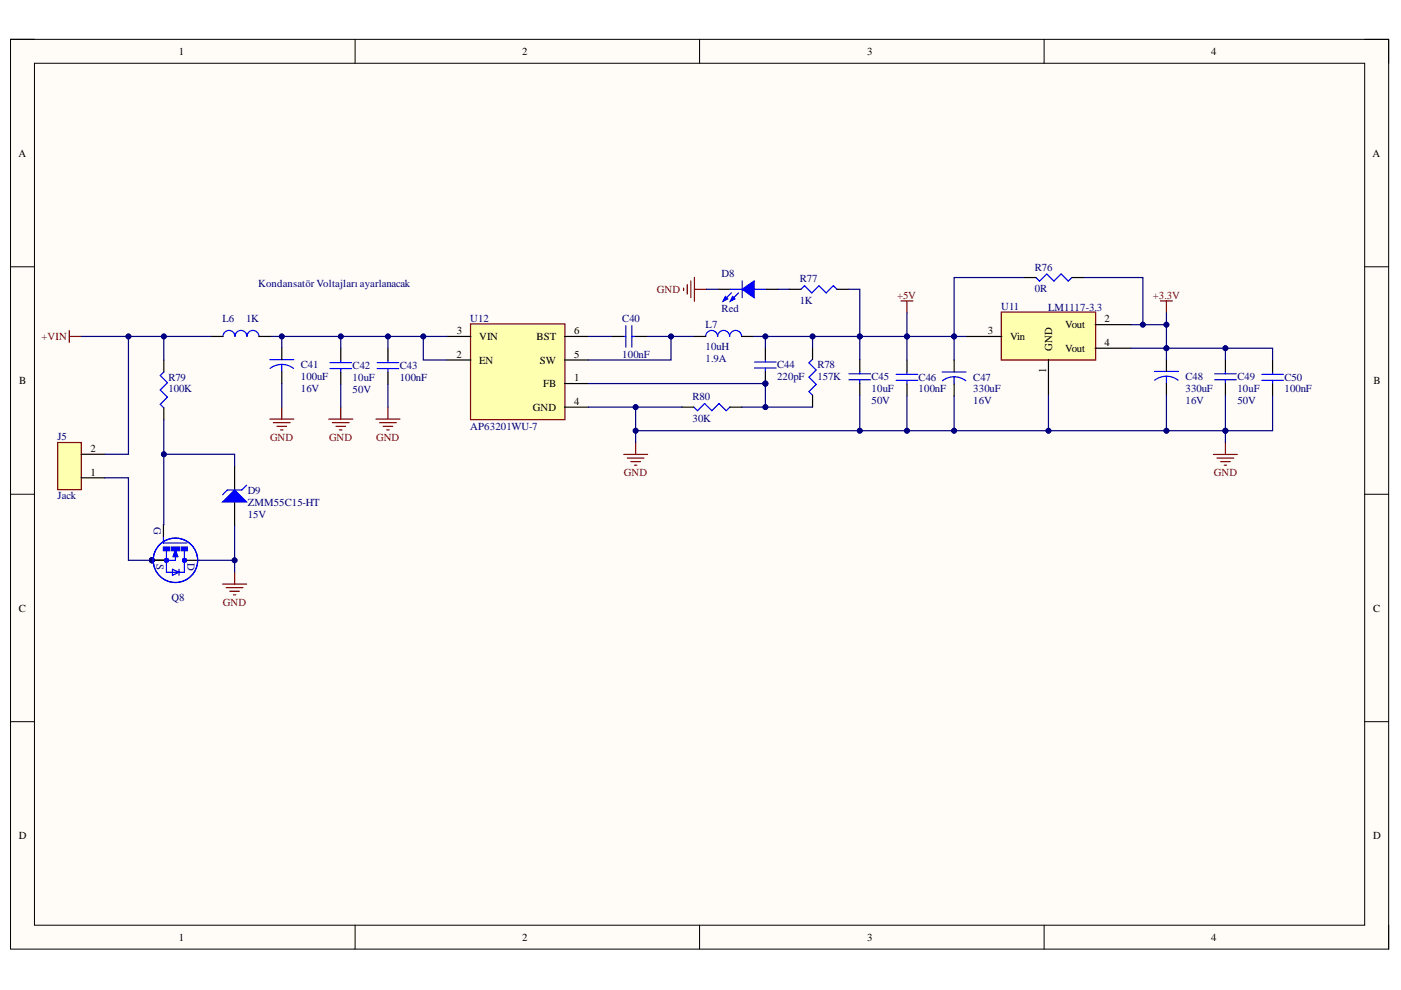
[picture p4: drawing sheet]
<svg xmlns="http://www.w3.org/2000/svg" width="297mm" height="210mm" viewBox="0 0 297 210" stroke-linecap="round" stroke-linejoin="round" font-family="sans-serif">
<defs><g id="words">
<g font-size="2.3">
<text x="37.9" y="11.7">1</text>
<text x="110.7" y="11.7">2</text>
<text x="183.9" y="11.7">3</text>
<text x="256.8" y="11.7">4</text>
<text x="3.9" y="33.3">A</text>
<text x="291" y="33.3">A</text>
<text x="96.8" y="70.9">3</text>
<text x="121.7" y="70.9">6</text>
<text x="209.4" y="70.9">3</text>
<text x="225.8" y="69.6">Vout</text>
<text x="234.2" y="68.3">2</text>
<text x="96.8" y="75.9">2</text>
<text x="101.6" y="72.1">VIN</text>
<text x="101.6" y="77.1">EN</text>
<text x="113.8" y="72.1">BST</text>
<text x="114.4" y="77.1">SW</text>
<text x="121.7" y="75.9">5</text>
<text x="214.1" y="72.1">Vin</text>
<text x="223.1" y="74.4" transform="rotate(-90 223.1 74.4)">GND</text>
<text x="225.8" y="74.6">Vout</text>
<text x="234.2" y="73.3">4</text>
<text x="4.1" y="81.4">B</text>
<text x="115.2" y="82.1">FB</text>
<text x="121.7" y="80.8">1</text>
<text x="221.8" y="79.1" transform="rotate(-90 221.8 79.1)">1</text>
<text x="291.2" y="81.4">B</text>
<text x="113" y="87.1">GND</text>
<text x="121.7" y="85.8">4</text>
<text x="19.2" y="95.8">2</text>
<text x="19.2" y="100.9">1</text>
<text x="4" y="129.7">C</text>
<text x="291.1" y="129.7">C</text>
<text x="4" y="177.9">D</text>
<text x="291.1" y="177.9">D</text>
<text x="37.9" y="199.5">1</text>
<text x="110.7" y="199.5">2</text>
<text x="183.9" y="199.5">3</text>
<text x="256.8" y="199.5">4</text>
</g>
<g font-size="2.3" fill="#000080">
<text x="153" y="58.8">D8</text>
<text x="169.6" y="59.8">R77</text>
<text x="219.4" y="57.4">R76</text>
<text x="54.7" y="60.8">Kondansatör Voltajları ayarlanacak</text>
<text x="169.6" y="64.5">1K</text>
<text x="212.3" y="65.7">U11</text>
<text x="219.4" y="61.9">0R</text>
<text x="222.3" y="65.9">LM1117-3.3</text>
<text x="47.2" y="68.3">L6</text>
<text x="52.2" y="68.3">1K</text>
<text x="99.7" y="68.2">U12</text>
<text x="131.9" y="68.3">C40</text>
<text x="149.6" y="69.6">L7</text>
<text x="153" y="66.2">Red</text>
<text x="131.9" y="75.9">100nF</text>
<text x="149.6" y="74.2">10uH</text>
<text x="149.6" y="76.7">1.9A</text>
<text x="173.3" y="78">R78</text>
<text x="35.7" y="83.2">100K</text>
<text x="35.7" y="80.7">R79</text>
<text x="63.8" y="80.6">100uF</text>
<text x="63.8" y="83.1">16V</text>
<text x="63.8" y="78.1">C41</text>
<text x="74.8" y="83.3">50V</text>
<text x="74.8" y="80.7">10uF</text>
<text x="74.8" y="78.1">C42</text>
<text x="84.7" y="80.7">100nF</text>
<text x="84.7" y="78.1">C43</text>
<text x="164.8" y="80.6">220pF</text>
<text x="164.8" y="78.1">C44</text>
<text x="173.3" y="80.5">157K</text>
<text x="184.8" y="83.1">10uF</text>
<text x="184.8" y="80.6">C45</text>
<text x="194.8" y="83.2">100nF</text>
<text x="194.8" y="80.7">C46</text>
<text x="206.4" y="83.2">330uF</text>
<text x="206.4" y="80.7">C47</text>
<text x="251.4" y="83.1">330uF</text>
<text x="251.4" y="80.6">C48</text>
<text x="262.3" y="83.1">10uF</text>
<text x="262.3" y="80.6">C49</text>
<text x="272.3" y="83.2">100nF</text>
<text x="272.3" y="80.7">C50</text>
<text x="146.8" y="89.4">30K</text>
<text x="146.8" y="84.8">R80</text>
<text x="184.8" y="85.7">50V</text>
<text x="206.4" y="85.7">16V</text>
<text x="251.4" y="85.7">16V</text>
<text x="262.3" y="85.7">50V</text>
<text x="12.2" y="93.3">J5</text>
<text x="99.7" y="91.1">AP63201WU-7</text>
<text x="12.2" y="105.9">Jack</text>
<text x="52.5" y="107.2">ZMM55C15-HT</text>
<text x="52.5" y="104.7">D9</text>
<text x="32.6" y="111.8" transform="rotate(90 32.6 111.8)">G</text>
<text x="52.5" y="109.7">15V</text>
<text x="33.2" y="119.5" transform="rotate(90 33.2 119.5)">S</text>
<text x="39.7" y="119.3" transform="rotate(90 39.7 119.3)">D</text>
<text x="36.4" y="127.5">Q8</text>
</g>
<g font-size="2.3" fill="#800000">
<text x="139.3" y="62.2">GND</text>
<text x="190.2" y="63.4">+5V</text>
<text x="244.4" y="63.4">+3.3V</text>
<text x="8.8" y="72.1">+VIN</text>
<text x="57.3" y="93.4">GND</text>
<text x="69.8" y="93.4">GND</text>
<text x="79.8" y="93.4">GND</text>
<text x="132.3" y="101">GND</text>
<text x="257.4" y="101">GND</text>
<text x="47.3" y="128.4">GND</text>
</g>
</g></defs>
<path d="M2.2 8.3h292.2v192.9h-292.2z" fill-rule="evenodd" fill="#fffcf8"/>
<path d="M2.2 8.3h292.2v192.9h-292.2z" fill="none" stroke="#000" stroke-width=".21"/>
<path d="M7.3 13.4h282v182.8h-282z" fill-rule="evenodd" fill="#fffcf8"/>
<g fill="none" stroke="#000" stroke-width=".21">
<path d="M2.2 8.3h5.1M7.3 13.4h282v182.8h-282zM75.3 8.3v5.1M148.3 8.3v5.1M221.4 8.3v5.1M289.3 8.3h5.1v5.1M2.2 56.6h5.1M289.3 56.6h5.1M2.2 104.8h5.1M289.3 104.8h5.1M2.2 153h5.1M289.3 153h5.1"/>
<path d="M75.3 196.2v5M148.3 196.2v5M221.4 196.2v5M294.4 196.2v5"/>
</g>
<path d="M246 63.8h2.6M247.3 63.8v2.5" fill="none" stroke="#800000" stroke-width=".25"/>
<path d="M212.3 66.2h20v10.1h-20z" fill-rule="evenodd" fill="#ffffb0"/>
<path d="M212.3 66.2h20v10.1h-20z" fill="none" stroke="#800000" stroke-width=".25"/>
<path d="M167.3 61.3h2.5M177.4 61.3h2.6M202.3 76.3v2.6M204.8 71.3h7.6M222.3 76.2v7.6M232.2 68.8h7.6M232.2 73.8h7.6M202.3 81.4v2.5" fill="none" stroke="#000" stroke-width=".25"/>
<path d="M157.4 59.6v3.5M159.9 61.3h2.5M169.8 61.3l.8-.7 1.5 1.5 1.5-1.5 1.6 1.5 1.5-1.5 .7 .7M199.8 78.9h5M202.3 79.9l1.5 .3 1 .5M202.3 79.9l-1.6 .3-.9 .5M202.3 79.9v1.5" fill="none" stroke="#00f" stroke-width=".25"/>
<path d="M157.4 61.3l2.5-1.7v3.5z" fill-rule="evenodd" fill="#00f"/>
<path d="M157.4 61.3l2.5-1.7v3.5z" fill="none" stroke="#00f" stroke-width=".25"/>
<path d="M153.8 62.9l.5 .5-1 .5z" fill-rule="evenodd" fill="#00f"/>
<path d="M153.8 62.9l.5 .5-1 .5z" fill="none" stroke="#00f" stroke-width=".25"/>
<path d="M155.3 62.9l.5 .5-1 .5z" fill-rule="evenodd" fill="#00f"/>
<path d="M154.8 61.3h2.6M155.1 62.1l-1.6 1.5M155.3 62.9l.5 .5-1 .5zM156.6 62.1l-1.5 1.5" fill="none" stroke="#00f" stroke-width=".25"/>
<path d="M152.3 61.3h2.5M162.4 61.3h2.6" fill="none" stroke="#000" stroke-width=".25"/>
<path d="M146.5 59.6v3.5M147.2 58.8v5.1M144.9 61.1v.5M145.7 60.3v2.1M147.2 61.3h2.6" fill="none" stroke="#800000" stroke-width=".25"/>
<path d="M99.8 68.7h20v20.3h-20z" fill-rule="evenodd" fill="#ffffb0"/>
<g fill="none" stroke="#800000" stroke-width=".25">
<path d="M99.8 68.7h20v20.3h-20zM57.2 88.9h5.1M58 89.6h3.5M58.7 90.4h2.1M59.5 91.1h.5M59.7 86.3v2.6M69.7 88.9h5.1M70.5 89.6h3.5M71.2 90.4h2.1M72 91.1h.5M72.2 86.3v2.6M79.7 88.9h5.1"/>
<path d="M80.5 89.6h3.5M81.2 90.4h2.1M82 91.1h.5M82.2 86.3v2.6M132.2 96.4h5.1M133 97.1h3.5M133.7 97.9h2.1M134.5 98.6h.5M134.8 93.8v2.6"/>
</g>
<g fill="none" stroke="#000" stroke-width=".25">
<path d="M59.7 73.7v2.5M59.7 78.8v2.5M72.2 73.8v2.6M72.2 78.9v2.5M82.2 73.8v2.6M82.2 78.9v2.5M94.8 71.3h5M94.8 76.3h5M119.7 71.3h5.1M119.7 76.3h5.1M129.6 71.3h2.6M134.7 71.3h2.6"/>
<path d="M147.1 71.3h2.5M157.2 71.3h2.6M119.7 81.3h5.1M119.7 86.3h5.1"/>
</g>
<g fill="none" stroke="#00f" stroke-width=".25">
<path d="M57.2 76.2h5.1M59.7 77.3l1.6 .3 .9 .5M59.7 77.3l-1.5 .3-.9 .5M59.7 77.3v1.5M70 78.1h4.5M70 76.9h4.5M72.2 76.4v.5M72.2 78.1v.8M80 78.1h4.5M80 76.9h4.5M82.2 76.4v.5M82.2 78.1v.8"/>
<path d="M132.2 71.3h.5M132.7 69v4.6M134 71.3h.7M134 69v4.6M149.6 71.3a1.27 1.27 0 0 1 1.3-1.2 1.27 1.27 0 0 1 1.3 1.2 1.27 1.27 0 0 1 1.2-1.2 1.27 1.27 0 0 1 1.3 1.2 1.27 1.27 0 0 1 1.3-1.2 1.27 1.27 0 0 1 1.2 1.2"/>
</g>
<circle cx="162.3" cy="81.3" r=".51" fill="#000080"/>
<circle cx="162.3" cy="81.3" r=".51" fill="none" stroke="#000080" stroke-width=".21"/>
<path d="M160 78h4.6M160 76.8h4.6M162.3 76.2v.6M162.3 78v.8" fill="none" stroke="#00f" stroke-width=".25"/>
<path d="M162.3 73.7v2.5M162.3 78.8v2.5" fill="none" stroke="#000" stroke-width=".25"/>
<circle cx="162.3" cy="81.3" r=".51" fill="#000080"/>
<circle cx="162.3" cy="81.3" r=".51" fill="none" stroke="#000080" stroke-width=".21"/>
<g fill="none" stroke="#00f" stroke-width=".25">
<path d="M219.6 58.8l.8 .8 1.5-1.5 1.5 1.5 1.6-1.5 1.5 1.5 .8-.8M47.3 71.3a1.27 1.27 0 0 1 1.2-1.2 1.27 1.27 0 0 1 1.3 1.2 1.27 1.27 0 0 1 1.3-1.2 1.27 1.27 0 0 1 1.3 1.2 1.27 1.27 0 0 1 1.2-1.2 1.27 1.27 0 0 1 1.3 1.2M172.3 76.2l-.8 .7 1.5 1.6-1.5 1.5 1.5 1.5-1.5 1.5 .8 .8M180 79.3h4.6M182.3 78.8v.5M190 79.4h4.6M192.3 78.9v.5M244.8 78.8h5M247.3 79.8l1.6 .3 .9 .5M247.3 79.8l-1.1 .1-1.4 .7M247.3 79.8v1.5M257.5 79.3h4.6"/>
<path d="M259.8 78.8v.5M267.5 79.4h4.6M269.8 78.9v.5M147.1 86.3l.8 .8 1.5-1.5 1.5 1.5 1.5-1.5 1.6 1.5 .7-.8M180 80.5h4.6M182.3 80.5v.8M190 80.6h4.6M192.3 80.6v.8M257.5 80.5h4.6M259.8 80.5v.8M267.5 80.6h4.6M269.8 80.6v.8"/>
</g>
<g fill="none" stroke="#000" stroke-width=".25">
<path d="M217.1 58.8h2.5M227.3 58.8h2.5M44.7 71.3h2.6M54.9 71.3h2.5M172.3 73.6v2.6M182.3 76.2v2.6M192.3 76.3v2.6M247.3 76.2v2.6M259.8 76.2v2.6M269.8 76.3v2.6M49.7 98.8v5.1M144.6 86.3h2.5"/>
<path d="M154.7 86.3h2.6M172.3 83.8v2.5M182.3 81.3v2.5M192.3 81.4v2.5M247.3 81.3v2.5M259.8 81.3v2.5M269.8 81.4v2.5M49.7 106.4v5.1"/>
</g>
<path d="M14.7 70.1v2.5M14.7 71.3h2.5M191 63.8h2.6M192.3 63.8v2.5M257.3 96.4h5M258 97.1h3.6M258.8 97.9h2M259.6 98.6h.5M259.8 93.8v2.6" fill="none" stroke="#800000" stroke-width=".25"/>
<path d="M47.2 106.4l2.5-2.5 2.6 2.5z" fill="#00f"/>
<path d="M34.7 78.9l-.7 .7 1.5 1.6-1.5 1.5 1.5 1.5-1.5 1.5 .7 .8M47.2 106.4l2.5-2.5 2.6 2.5zM52.3 102.9l-1 1h-3.1l-1 1" fill="none" stroke="#00f" stroke-width=".25"/>
<path d="M34.7 76.3v2.6M34.7 86.5v2.5" fill="none" stroke="#000" stroke-width=".25"/>
<path d="M47.2 123.8h5.1M48 124.6h3.5M48.7 125.4h2.1M49.5 126.1h.5M49.7 121.3v2.5" fill="none" stroke="#800000" stroke-width=".25"/>
<circle cx="32.2" cy="118.8" r=".51" fill="#000080"/>
<circle cx="32.2" cy="118.8" r=".51" fill="none" stroke="#000080" stroke-width=".21"/>
<circle cx="32.2" cy="118.8" r=".51" fill="#000080"/>
<circle cx="32.2" cy="118.8" r=".51" fill="none" stroke="#000080" stroke-width=".21"/>
<circle cx="32.2" cy="118.8" r=".51" fill="#000080"/>
<circle cx="32.2" cy="118.8" r=".51" fill="none" stroke="#000080" stroke-width=".21"/>
<path d="M36.3 116h1.8v.8h-1.8z" fill-rule="evenodd" fill="#00f"/>
<path d="M36.3 116h1.8v.8h-1.8z" fill="none" stroke="#00f" stroke-width=".25"/>
<path d="M34.6 116h1.3v.8h-1.3z" fill-rule="evenodd" fill="#00f"/>
<path d="M34.6 116h1.3v.8h-1.3z" fill="none" stroke="#00f" stroke-width=".25"/>
<path d="M38.5 116h1.2v.8h-1.2z" fill-rule="evenodd" fill="#00f"/>
<path d="M34.7 113.7v1.4h4.9M35.2 118.8h.1M35.3 116.8v4.5h3.8v-4.5M37.2 116.5v2.3h-1.8M37.2 116.5l.5 1.5h-1zM37.2 116.5l.3 1.4M37.2 116.9l.3 1M37.5 117.7l-.3-.9-.3 1.1h.6M38.5 116h1.2v.8h-1.2zM39.1 118.8h.1M36.6 120.7l1.4 .6-1.4 .7zM38 120.7v1.3" fill="none" stroke="#00f" stroke-width=".25"/>
<g fill="none" stroke="#00f" stroke-width=".76">
<circle cx="35.3" cy="118.8" r=".13"/>
<circle cx="39.1" cy="118.8" r=".13"/>
</g>
<path d="M32.2 118.8h2.5M34.7 111.2v2.5M39.7 118.8h2.5" fill="none" stroke="#000" stroke-width=".25"/>
<circle cx="32.2" cy="118.8" r=".51" fill="#000080"/>
<circle cx="32.2" cy="118.8" r=".51" fill="none" stroke="#000080" stroke-width=".21"/>
<path d="M32.2 118.8h2.5" fill="none" stroke="#000" stroke-width=".25"/>
<circle cx="32.2" cy="118.8" r=".51" fill="#000080"/>
<circle cx="32.2" cy="118.8" r=".51" fill="none" stroke="#000080" stroke-width=".21"/>
<path d="M32.2 118.8h2.5" fill="none" stroke="#000" stroke-width=".25"/>
<circle cx="32.2" cy="118.8" r=".51" fill="#000080"/>
<circle cx="32.2" cy="118.8" r=".51" fill="none" stroke="#000080" stroke-width=".21"/>
<circle cx="37.2" cy="118.8" r="4.7" fill="none" stroke="#00f" stroke-width=".25"/>
<path d="M12.2 93.8h5v10h-5z" fill-rule="evenodd" fill="#ffffb0"/>
<path d="M12.2 93.8h5v10h-5z" fill="none" stroke="#800000" stroke-width=".25"/>
<path d="M17.2 96.3h5M17.2 101.3h5" fill="none" stroke="#000" stroke-width=".25"/>
<path d="M239.8 73.8h7.5v2.4" fill="none" stroke="#000080" stroke-width=".25"/>
<circle cx="247.3" cy="73.8" r=".51" fill="#000080"/>
<circle cx="247.3" cy="73.8" r=".51" fill="none" stroke="#000080" stroke-width=".21"/>
<path d="M239.8 68.8h7.5v5" fill="none" stroke="#000080" stroke-width=".25"/>
<circle cx="242.3" cy="68.8" r=".51" fill="#000080"/>
<circle cx="242.3" cy="68.8" r=".51" fill="none" stroke="#000080" stroke-width=".21"/>
<circle cx="247.3" cy="68.8" r=".51" fill="#000080"/>
<circle cx="247.3" cy="68.8" r=".51" fill="none" stroke="#000080" stroke-width=".21"/>
<circle cx="247.3" cy="73.8" r=".51" fill="#000080"/>
<circle cx="247.3" cy="73.8" r=".51" fill="none" stroke="#000080" stroke-width=".21"/>
<path d="M247.3 66.3v2.5" fill="none" stroke="#000080" stroke-width=".25"/>
<circle cx="247.3" cy="68.8" r=".51" fill="#000080"/>
<circle cx="247.3" cy="68.8" r=".51" fill="none" stroke="#000080" stroke-width=".21"/>
<path d="M149.8 61.3h2.5M165 61.3h2.3M222.3 83.8v7.5h47.5v-7.4" fill="none" stroke="#000080" stroke-width=".25"/>
<circle cx="259.8" cy="91.3" r=".51" fill="#000080"/>
<circle cx="259.8" cy="91.3" r=".51" fill="none" stroke="#000080" stroke-width=".21"/>
<circle cx="247.3" cy="91.3" r=".51" fill="#000080"/>
<circle cx="247.3" cy="91.3" r=".51" fill="none" stroke="#000080" stroke-width=".21"/>
<circle cx="222.3" cy="91.3" r=".51" fill="#000080"/>
<circle cx="222.3" cy="91.3" r=".51" fill="none" stroke="#000080" stroke-width=".21"/>
<path d="M259.8 83.8v7.5" fill="none" stroke="#000080" stroke-width=".25"/>
<circle cx="259.8" cy="91.3" r=".51" fill="#000080"/>
<circle cx="259.8" cy="91.3" r=".51" fill="none" stroke="#000080" stroke-width=".21"/>
<path d="M124.8 71.3h4.8M159.8 71.3h2.5v2.4M59.7 81.3v5M72.2 81.4v4.9M82.2 81.4v4.9" fill="none" stroke="#000080" stroke-width=".25"/>
<circle cx="162.3" cy="71.3" r=".51" fill="#000080"/>
<circle cx="162.3" cy="71.3" r=".51" fill="none" stroke="#000080" stroke-width=".21"/>
<path d="M182.3 71.3h10v5" fill="none" stroke="#000080" stroke-width=".25"/>
<circle cx="182.3" cy="71.3" r=".51" fill="#000080"/>
<circle cx="182.3" cy="71.3" r=".51" fill="none" stroke="#000080" stroke-width=".21"/>
<circle cx="192.3" cy="71.3" r=".51" fill="#000080"/>
<circle cx="192.3" cy="71.3" r=".51" fill="none" stroke="#000080" stroke-width=".21"/>
<path d="M192.3 71.3h12.5" fill="none" stroke="#000080" stroke-width=".25"/>
<circle cx="192.3" cy="71.3" r=".51" fill="#000080"/>
<circle cx="192.3" cy="71.3" r=".51" fill="none" stroke="#000080" stroke-width=".21"/>
<circle cx="202.3" cy="71.3" r=".51" fill="#000080"/>
<circle cx="202.3" cy="71.3" r=".51" fill="none" stroke="#000080" stroke-width=".21"/>
<path d="M162.3 71.3h20v4.9" fill="none" stroke="#000080" stroke-width=".25"/>
<circle cx="162.3" cy="71.3" r=".51" fill="#000080"/>
<circle cx="162.3" cy="71.3" r=".51" fill="none" stroke="#000080" stroke-width=".21"/>
<circle cx="172.3" cy="71.3" r=".51" fill="#000080"/>
<circle cx="172.3" cy="71.3" r=".51" fill="none" stroke="#000080" stroke-width=".21"/>
<circle cx="182.3" cy="71.3" r=".51" fill="#000080"/>
<circle cx="182.3" cy="71.3" r=".51" fill="none" stroke="#000080" stroke-width=".21"/>
<path d="M202.3 71.3v5" fill="none" stroke="#000080" stroke-width=".25"/>
<circle cx="202.3" cy="71.3" r=".51" fill="#000080"/>
<circle cx="202.3" cy="71.3" r=".51" fill="none" stroke="#000080" stroke-width=".21"/>
<path d="M157.3 86.3h15" fill="none" stroke="#000080" stroke-width=".25"/>
<circle cx="162.3" cy="86.3" r=".51" fill="#000080"/>
<circle cx="162.3" cy="86.3" r=".51" fill="none" stroke="#000080" stroke-width=".21"/>
<path d="M172.3 71.3v2.3" fill="none" stroke="#000080" stroke-width=".25"/>
<circle cx="172.3" cy="71.3" r=".51" fill="#000080"/>
<circle cx="172.3" cy="71.3" r=".51" fill="none" stroke="#000080" stroke-width=".21"/>
<path d="M137.3 71.3h5v5h-17.5" fill="none" stroke="#000080" stroke-width=".25"/>
<circle cx="142.3" cy="71.3" r=".51" fill="#000080"/>
<circle cx="142.3" cy="71.3" r=".51" fill="none" stroke="#000080" stroke-width=".21"/>
<path d="M142.3 71.3h4.8" fill="none" stroke="#000080" stroke-width=".25"/>
<circle cx="142.3" cy="71.3" r=".51" fill="#000080"/>
<circle cx="142.3" cy="71.3" r=".51" fill="none" stroke="#000080" stroke-width=".21"/>
<path d="M124.8 81.3h37.5" fill="none" stroke="#000080" stroke-width=".25"/>
<circle cx="162.3" cy="81.3" r=".51" fill="#000080"/>
<circle cx="162.3" cy="81.3" r=".51" fill="none" stroke="#000080" stroke-width=".21"/>
<path d="M124.8 86.3h19.8" fill="none" stroke="#000080" stroke-width=".25"/>
<circle cx="134.8" cy="86.3" r=".51" fill="#000080"/>
<circle cx="134.8" cy="86.3" r=".51" fill="none" stroke="#000080" stroke-width=".21"/>
<path d="M162.3 81.3v5" fill="none" stroke="#000080" stroke-width=".25"/>
<circle cx="162.3" cy="81.3" r=".51" fill="#000080"/>
<circle cx="162.3" cy="81.3" r=".51" fill="none" stroke="#000080" stroke-width=".21"/>
<circle cx="162.3" cy="86.3" r=".51" fill="#000080"/>
<circle cx="162.3" cy="86.3" r=".51" fill="none" stroke="#000080" stroke-width=".21"/>
<path d="M192.3 83.9v7.4" fill="none" stroke="#000080" stroke-width=".25"/>
<circle cx="192.3" cy="91.3" r=".51" fill="#000080"/>
<circle cx="192.3" cy="91.3" r=".51" fill="none" stroke="#000080" stroke-width=".21"/>
<path d="M202.3 91.3h20" fill="none" stroke="#000080" stroke-width=".25"/>
<circle cx="202.3" cy="91.3" r=".51" fill="#000080"/>
<circle cx="202.3" cy="91.3" r=".51" fill="none" stroke="#000080" stroke-width=".21"/>
<circle cx="222.3" cy="91.3" r=".51" fill="#000080"/>
<circle cx="222.3" cy="91.3" r=".51" fill="none" stroke="#000080" stroke-width=".21"/>
<path d="M182.3 83.8v7.5h20v-7.4" fill="none" stroke="#000080" stroke-width=".25"/>
<circle cx="182.3" cy="91.3" r=".51" fill="#000080"/>
<circle cx="182.3" cy="91.3" r=".51" fill="none" stroke="#000080" stroke-width=".21"/>
<circle cx="192.3" cy="91.3" r=".51" fill="#000080"/>
<circle cx="192.3" cy="91.3" r=".51" fill="none" stroke="#000080" stroke-width=".21"/>
<circle cx="202.3" cy="91.3" r=".51" fill="#000080"/>
<circle cx="202.3" cy="91.3" r=".51" fill="none" stroke="#000080" stroke-width=".21"/>
<path d="M134.8 86.3v5h47.5" fill="none" stroke="#000080" stroke-width=".25"/>
<circle cx="134.8" cy="86.3" r=".51" fill="#000080"/>
<circle cx="134.8" cy="86.3" r=".51" fill="none" stroke="#000080" stroke-width=".21"/>
<circle cx="134.8" cy="91.3" r=".51" fill="#000080"/>
<circle cx="134.8" cy="91.3" r=".51" fill="none" stroke="#000080" stroke-width=".21"/>
<circle cx="182.3" cy="91.3" r=".51" fill="#000080"/>
<circle cx="182.3" cy="91.3" r=".51" fill="none" stroke="#000080" stroke-width=".21"/>
<path d="M134.8 91.3v2.5" fill="none" stroke="#000080" stroke-width=".25"/>
<circle cx="134.8" cy="91.3" r=".51" fill="#000080"/>
<circle cx="134.8" cy="91.3" r=".51" fill="none" stroke="#000080" stroke-width=".21"/>
<path d="M94.8 71.3h-35.1v2.4" fill="none" stroke="#000080" stroke-width=".25"/>
<circle cx="89.8" cy="71.3" r=".51" fill="#000080"/>
<circle cx="89.8" cy="71.3" r=".51" fill="none" stroke="#000080" stroke-width=".21"/>
<circle cx="82.2" cy="71.3" r=".51" fill="#000080"/>
<circle cx="82.2" cy="71.3" r=".51" fill="none" stroke="#000080" stroke-width=".21"/>
<circle cx="72.2" cy="71.3" r=".51" fill="#000080"/>
<circle cx="72.2" cy="71.3" r=".51" fill="none" stroke="#000080" stroke-width=".21"/>
<circle cx="59.7" cy="71.3" r=".51" fill="#000080"/>
<circle cx="59.7" cy="71.3" r=".51" fill="none" stroke="#000080" stroke-width=".21"/>
<path d="M72.2 71.3v2.5" fill="none" stroke="#000080" stroke-width=".25"/>
<circle cx="72.2" cy="71.3" r=".51" fill="#000080"/>
<circle cx="72.2" cy="71.3" r=".51" fill="none" stroke="#000080" stroke-width=".21"/>
<path d="M82.2 71.3v2.5" fill="none" stroke="#000080" stroke-width=".25"/>
<circle cx="82.2" cy="71.3" r=".51" fill="#000080"/>
<circle cx="82.2" cy="71.3" r=".51" fill="none" stroke="#000080" stroke-width=".21"/>
<path d="M89.8 71.3v5h5" fill="none" stroke="#000080" stroke-width=".25"/>
<circle cx="89.8" cy="71.3" r=".51" fill="#000080"/>
<circle cx="89.8" cy="71.3" r=".51" fill="none" stroke="#000080" stroke-width=".21"/>
<path d="M180 61.3h2.3v10" fill="none" stroke="#000080" stroke-width=".25"/>
<circle cx="182.3" cy="71.3" r=".51" fill="#000080"/>
<circle cx="182.3" cy="71.3" r=".51" fill="none" stroke="#000080" stroke-width=".21"/>
<path d="M192.3 66.3v5" fill="none" stroke="#000080" stroke-width=".25"/>
<circle cx="192.3" cy="71.3" r=".51" fill="#000080"/>
<circle cx="192.3" cy="71.3" r=".51" fill="none" stroke="#000080" stroke-width=".21"/>
<path d="M259.8 73.8v2.4" fill="none" stroke="#000080" stroke-width=".25"/>
<circle cx="259.8" cy="73.8" r=".51" fill="#000080"/>
<circle cx="259.8" cy="73.8" r=".51" fill="none" stroke="#000080" stroke-width=".21"/>
<path d="M247.3 73.8h22.5v2.5" fill="none" stroke="#000080" stroke-width=".25"/>
<circle cx="259.8" cy="73.8" r=".51" fill="#000080"/>
<circle cx="259.8" cy="73.8" r=".51" fill="none" stroke="#000080" stroke-width=".21"/>
<circle cx="247.3" cy="73.8" r=".51" fill="#000080"/>
<circle cx="247.3" cy="73.8" r=".51" fill="none" stroke="#000080" stroke-width=".21"/>
<path d="M259.8 91.3v2.5" fill="none" stroke="#000080" stroke-width=".25"/>
<circle cx="259.8" cy="91.3" r=".51" fill="#000080"/>
<circle cx="259.8" cy="91.3" r=".51" fill="none" stroke="#000080" stroke-width=".21"/>
<path d="M247.3 83.8v7.5" fill="none" stroke="#000080" stroke-width=".25"/>
<circle cx="247.3" cy="91.3" r=".51" fill="#000080"/>
<circle cx="247.3" cy="91.3" r=".51" fill="none" stroke="#000080" stroke-width=".21"/>
<path d="M229.8 58.8h12.5v10" fill="none" stroke="#000080" stroke-width=".25"/>
<circle cx="242.3" cy="68.8" r=".51" fill="#000080"/>
<circle cx="242.3" cy="68.8" r=".51" fill="none" stroke="#000080" stroke-width=".21"/>
<path d="M217.1 58.8h-14.8v12.5" fill="none" stroke="#000080" stroke-width=".25"/>
<circle cx="202.3" cy="71.3" r=".51" fill="#000080"/>
<circle cx="202.3" cy="71.3" r=".51" fill="none" stroke="#000080" stroke-width=".21"/>
<path d="M17.2 71.3h27.5" fill="none" stroke="#000080" stroke-width=".25"/>
<circle cx="27.2" cy="71.3" r=".51" fill="#000080"/>
<circle cx="27.2" cy="71.3" r=".51" fill="none" stroke="#000080" stroke-width=".21"/>
<circle cx="34.7" cy="71.3" r=".51" fill="#000080"/>
<circle cx="34.7" cy="71.3" r=".51" fill="none" stroke="#000080" stroke-width=".21"/>
<path d="M57.4 71.3h2.3" fill="none" stroke="#000080" stroke-width=".25"/>
<circle cx="59.7" cy="71.3" r=".51" fill="#000080"/>
<circle cx="59.7" cy="71.3" r=".51" fill="none" stroke="#000080" stroke-width=".21"/>
<path d="M49.7 111.5v7.3h-7.5" fill="none" stroke="#000080" stroke-width=".25"/>
<circle cx="49.7" cy="118.8" r=".51" fill="#000080"/>
<circle cx="49.7" cy="118.8" r=".51" fill="none" stroke="#000080" stroke-width=".21"/>
<path d="M49.7 118.8v2.5" fill="none" stroke="#000080" stroke-width=".25"/>
<circle cx="49.7" cy="118.8" r=".51" fill="#000080"/>
<circle cx="49.7" cy="118.8" r=".51" fill="none" stroke="#000080" stroke-width=".21"/>
<path d="M34.7 96.3h15v2.5" fill="none" stroke="#000080" stroke-width=".25"/>
<circle cx="34.7" cy="96.3" r=".51" fill="#000080"/>
<circle cx="34.7" cy="96.3" r=".51" fill="none" stroke="#000080" stroke-width=".21"/>
<path d="M34.7 71.3v5" fill="none" stroke="#000080" stroke-width=".25"/>
<circle cx="34.7" cy="71.3" r=".51" fill="#000080"/>
<circle cx="34.7" cy="71.3" r=".51" fill="none" stroke="#000080" stroke-width=".21"/>
<path d="M34.7 89v22.2" fill="none" stroke="#000080" stroke-width=".25"/>
<circle cx="34.7" cy="96.3" r=".51" fill="#000080"/>
<circle cx="34.7" cy="96.3" r=".51" fill="none" stroke="#000080" stroke-width=".21"/>
<path d="M27.2 71.3v25h-5M22.2 101.3h5v17.5h5" fill="none" stroke="#000080" stroke-width=".25"/>
<circle cx="27.2" cy="71.3" r=".51" fill="#000080"/>
<circle cx="27.2" cy="71.3" r=".51" fill="none" stroke="#000080" stroke-width=".21"/>
<use href="#words"/>
</svg>
